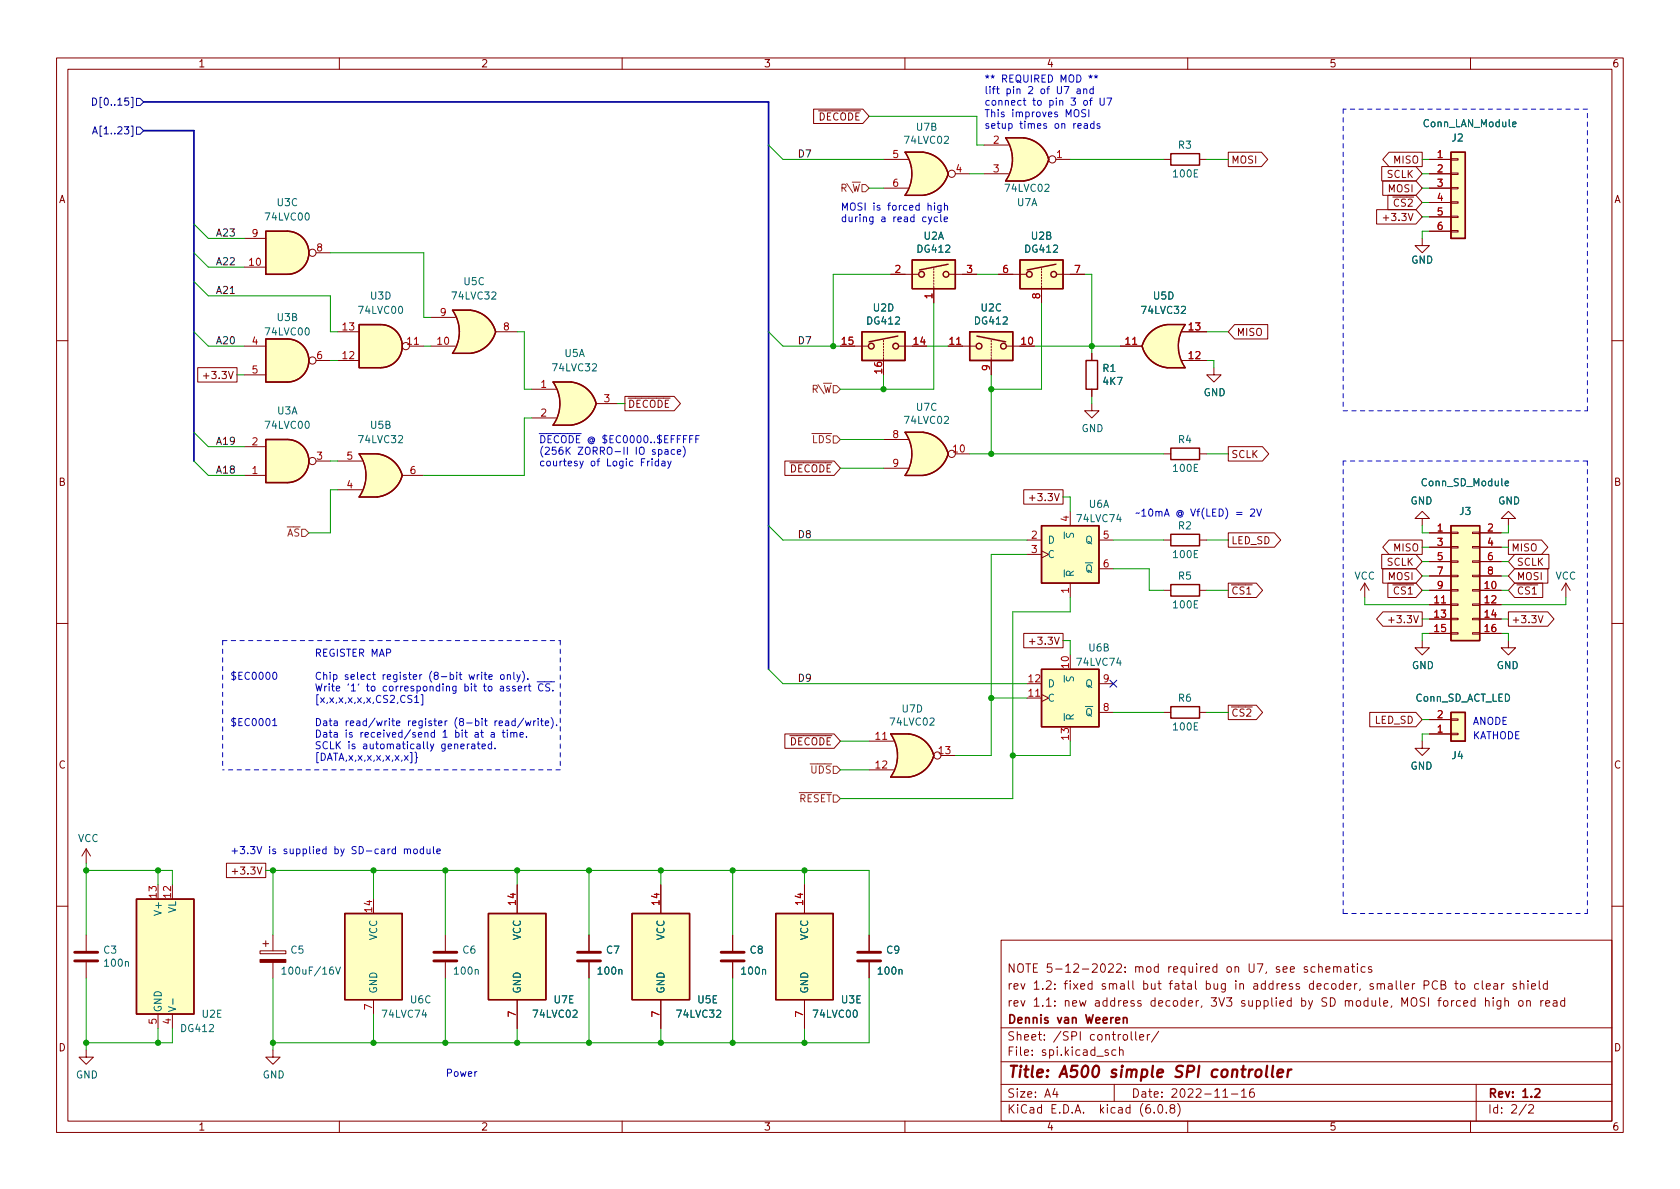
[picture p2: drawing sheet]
<svg xmlns="http://www.w3.org/2000/svg" width="297mm" height="210mm" viewBox="0 0 297 210" stroke-linecap="round" stroke-linejoin="round" font-family="sans-serif">
<defs><g id="words">
<text font-size="2.8" fill="#840000" x="178" y="190.6">Title: A500 simple SPI controller</text>
<g font-size="2.1" fill="#840000">
<text x="178" y="172">NOTE 5-12-2022: mod required on U7, see schematics</text>
<text x="178" y="178">rev 1.1: new address decoder, 3V3 supplied by SD module, MOSI forced high on read</text>
<text x="178" y="175">rev 1.2: fixed small but fatal bug in address decoder, smaller PCB to clear shield</text>
<text x="178" y="184">Sheet: /SPI controller/</text>
<text x="178" y="181">Dennis van Weeren</text>
<text x="178" y="186.7">File: spi.kicad_sch</text>
<text x="178" y="196.9">KiCad E.D.A. kicad (6.0.8)</text>
<text x="178" y="194.1">Size: A4</text>
<text x="200" y="194.1">Date: 2022-11-16</text>
<text x="263" y="194.1">Rev: 1.2</text>
<text x="263" y="196.9">Id: 2/2</text>
</g>
<g font-size="1.8" fill="#840000">
<text x="35" y="11.9">1</text>
<text x="85" y="11.9">2</text>
<text x="135" y="11.9">3</text>
<text x="185" y="11.9">4</text>
<text x="235" y="11.9">5</text>
<text x="285" y="11.9">6</text>
<text x="143.3" y="21.3">~{DECODE}</text>
<text x="217.6" y="28.9">MOSI</text>
<text x="246.5" y="28.9">MISO</text>
<text x="10.3" y="35.9">A</text>
<text x="245.2" y="31.5">SCLK</text>
<text x="245.5" y="34">MOSI</text>
<text x="285.3" y="35.9">A</text>
<text x="245.2" y="36.5">~{CS2}</text>
<text x="245.4" y="39.1">+3.3V</text>
<text x="218.6" y="59.4">MISO</text>
<text x="36.8" y="67">+3.3V</text>
<text x="111" y="72.1">~{DECODE}</text>
<text x="138.2" y="83.5">~{DECODE}</text>
<text x="217.6" y="81">SCLK</text>
<text x="10.3" y="85.9">B</text>
<text x="182.8" y="88.6">+3.3V</text>
<text x="285.3" y="85.9">B</text>
<text x="217.6" y="96.2">LED_SD</text>
<text x="245.2" y="100">SCLK</text>
<text x="246.5" y="97.5">MISO</text>
<text x="267.2" y="97.5">MISO</text>
<text x="268.1" y="100">SCLK</text>
<text x="217.6" y="105.1">~{CS1}</text>
<text x="245.2" y="105.1">~{CS1}</text>
<text x="245.5" y="102.6">MOSI</text>
<text x="268.1" y="105.1">~{CS1}</text>
<text x="268.1" y="102.6">MOSI</text>
<text x="246.3" y="110.2">+3.3V</text>
<text x="267.2" y="110.2">+3.3V</text>
<text x="182.8" y="114">+3.3V</text>
<text x="138.2" y="131.8">~{DECODE}</text>
<text x="217.6" y="126.7">~{CS2}</text>
<text x="243.1" y="128">LED_SD</text>
<text x="10.3" y="135.9">C</text>
<text x="285.3" y="135.9">C</text>
<text x="41.8" y="154.6">+3.3V</text>
<text x="10.3" y="185.9">D</text>
<text x="285.3" y="185.9">D</text>
<text x="35" y="199.9">1</text>
<text x="85" y="199.9">2</text>
<text x="135" y="199.9">3</text>
<text x="185" y="199.9">4</text>
<text x="235" y="199.9">5</text>
<text x="285" y="199.9">6</text>
</g>
<g font-size="1.8" fill="#0000c2">
<text x="174" y="14.6">** REQUIRED MOD **</text>
<text x="174" y="16.6">lift pin 2 of U7 and</text>
<text x="174" y="18.7">connect to pin 3 of U7</text>
<text x="174" y="20.7">This improves MOSI</text>
<text x="174" y="22.8">setup times on reads</text>
<text x="148.6" y="37.2">MOSI is forced high</text>
<text x="148.6" y="39.3">during a read cycle</text>
<text x="95.2" y="78.4">~{DECODE} @ $EC0000..$EFFFFF</text>
<text x="95.2" y="80.4">(256K ZORRO-II IO space)</text>
<text x="95.2" y="82.4">courtesy of Logic Friday</text>
<text x="200.7" y="91.3">~10mA @ Vf(LED) = 2V</text>
<text x="40.6" y="120.2">$EC0000 Chip select register (8-bit write only).</text>
<text x="42.1" y="122.3">Write '1' to corresponding bit to assert ~{CS.</text>
<text x="40.6" y="128.4">$EC0001 Data read/write register (8-bit read/write).</text>
<text x="42.1" y="130.4">Data is received/send 1 bit at a time.</text>
<text x="260.3" y="128.2">ANODE</text>
<text x="260.3" y="130.7">KATHODE</text>
<text x="42.1" y="132.5">SCLK is automatically generated.</text>
<text x="40.6" y="151">+3.3V is supplied by SD-card module</text>
<text x="78.7" y="190.4">Power</text>
</g>
<g font-size="1.8" fill="#000084">
<text x="17.6" y="23.7">A[1..23]</text>
<text x="17.6" y="18.7">D[0..15]</text>
</g>
<g font-size="1.8" fill="#006464">
<text x="162.1" y="23.1">U7B</text>
<text x="251.8" y="22.5">Conn_LAN_Module</text>
<text x="160.1" y="25.4">74LVC02</text>
<text x="208.4" y="26.3">R3</text>
<text x="256.7" y="25">J2</text>
<text x="177.9" y="33.9">74LVC02</text>
<text x="207.6" y="31.4">100E</text>
<text x="47.1" y="39">74LVC00</text>
<text x="49" y="36.4">U3C</text>
<text x="179.8" y="36.4">U7A</text>
<text x="162.3" y="44.7">DG412</text>
<text x="163.3" y="42.4">U2A</text>
<text x="181.3" y="44.7">DG412</text>
<text x="182.4" y="42.4">U2B</text>
<text x="249.5" y="46.6">GND</text>
<text x="65.5" y="53">U3D</text>
<text x="80.1" y="53">74LVC32</text>
<text x="82.1" y="50.4">U5C</text>
<text x="204" y="53">U5D</text>
<text x="47.1" y="59.3">74LVC00</text>
<text x="49" y="56.8">U3B</text>
<text x="63.6" y="55.5">74LVC00</text>
<text x="153.4" y="57.4">DG412</text>
<text x="154.4" y="55.1">U2D</text>
<text x="172.5" y="57.4">DG412</text>
<text x="173.5" y="55.1">U2C</text>
<text x="202" y="55.5">74LVC32</text>
<text x="97.9" y="65.7">74LVC32</text>
<text x="99.8" y="63.1">U5A</text>
<text x="195" y="65.8">R1</text>
<text x="195.1" y="68.1">4K7</text>
<text x="212.8" y="70">GND</text>
<text x="47.1" y="75.8">74LVC00</text>
<text x="49" y="73.3">U3A</text>
<text x="65.5" y="75.8">U5B</text>
<text x="160.1" y="74.9">74LVC02</text>
<text x="162.1" y="72.6">U7C</text>
<text x="191.2" y="76.4">GND</text>
<text x="63.6" y="78.4">74LVC32</text>
<text x="207.6" y="83.4">100E</text>
<text x="208.4" y="78.4">R4</text>
<text x="192.5" y="89.8">U6A</text>
<text x="249.4" y="89.2">GND</text>
<text x="251.5" y="86">Conn_SD_Module</text>
<text x="264.9" y="89.2">GND</text>
<text x="190.6" y="92.3">74LVC74</text>
<text x="208.4" y="93.6">R2</text>
<text x="258.1" y="91.1">J3</text>
<text x="185.2" y="96.1">D</text>
<text x="185.2" y="98.7">C</text>
<text x="190.5" y="101.2">~{Q}</text>
<text x="191.9" y="96.1">Q</text>
<text x="207.6" y="98.7">100E</text>
<text x="189.9" y="102.1" transform="rotate(-90 189.9 102.1)">~{R}</text>
<text x="207.6" y="107.6">100E</text>
<text x="208.4" y="102.5">R5</text>
<text x="239.4" y="102.5">VCC</text>
<text x="275" y="102.5">VCC</text>
<text x="190.6" y="117.7">74LVC74</text>
<text x="192.5" y="115.2">U6B</text>
<text x="249.6" y="118.3">GND</text>
<text x="264.6" y="118.3">GND</text>
<text x="159.5" y="126">U7D</text>
<text x="185.2" y="124.1">C</text>
<text x="185.2" y="121.5">D</text>
<text x="191.9" y="121.5">Q</text>
<text x="208.4" y="124.1">R6</text>
<text x="250.2" y="124.1">Conn_SD_ACT_LED</text>
<text x="157.6" y="128.3">74LVC02</text>
<text x="189.9" y="127.5" transform="rotate(-90 189.9 127.5)">~{R}</text>
<text x="190.5" y="126.6">~{Q}</text>
<text x="207.6" y="129.2">100E</text>
<text x="249.4" y="136.1">GND</text>
<text x="256.7" y="134.2">J4</text>
<text x="13.8" y="148.9">VCC</text>
<text x="28.6" y="161.5" transform="rotate(-90 28.6 161.5)">V+</text>
<text x="31.1" y="161.5" transform="rotate(-90 31.1 161.5)">VL</text>
<text x="66.7" y="166.3" transform="rotate(-90 66.7 166.3)">VCC</text>
<text x="92.1" y="166.3" transform="rotate(-90 92.1 166.3)">VCC</text>
<text x="117.5" y="166.3" transform="rotate(-90 117.5 166.3)">VCC</text>
<text x="142.9" y="166.3" transform="rotate(-90 142.9 166.3)">VCC</text>
<text x="18.3" y="168.6">C3</text>
<text x="18.6" y="170.9">100n</text>
<text x="50.6" y="172.3">100uF/16V</text>
<text x="51.4" y="168.6">C5</text>
<text x="80.5" y="172.3">100n</text>
<text x="81.8" y="168.6">C6</text>
<text x="105.9" y="172.3">100n</text>
<text x="107.2" y="168.6">C7</text>
<text x="131.3" y="172.3">100n</text>
<text x="132.6" y="168.6">C8</text>
<text x="155.4" y="172.3">100n</text>
<text x="156.8" y="168.6">C9</text>
<text x="28.6" y="179.1" transform="rotate(-90 28.6 179.1)">GND</text>
<text x="35.8" y="180">U2E</text>
<text x="66.7" y="175.8" transform="rotate(-90 66.7 175.8)">GND</text>
<text x="67.8" y="180">74LVC74</text>
<text x="72.6" y="177.4">U6C</text>
<text x="92.1" y="175.8" transform="rotate(-90 92.1 175.8)">GND</text>
<text x="94.4" y="180">74LVC02</text>
<text x="98" y="177.4">U7E</text>
<text x="117.5" y="175.8" transform="rotate(-90 117.5 175.8)">GND</text>
<text x="119.8" y="180">74LVC32</text>
<text x="123.4" y="177.4">U5E</text>
<text x="142.9" y="175.8" transform="rotate(-90 142.9 175.8)">GND</text>
<text x="144" y="180">74LVC00</text>
<text x="148.8" y="177.4">U3E</text>
<text x="32.1" y="182.5">DG412</text>
<text x="13.4" y="190.7">GND</text>
<text x="46.4" y="190.7">GND</text>
</g>
<g font-size="1.8" fill="#0f0f0f">
<text x="141" y="27.8">D7</text>
<text x="38.1" y="41.8">A23</text>
<text x="38.1" y="46.9">A22</text>
<text x="38.1" y="52">A21</text>
<text x="38.1" y="60.9">A20</text>
<text x="141" y="60.9">D7</text>
<text x="38.1" y="83.7">A18</text>
<text x="38.1" y="78.6">A19</text>
<text x="141" y="95.1">D8</text>
<text x="141" y="120.5">D9</text>
</g>
<g font-size="1.8" fill="#a90000">
<text x="157.9" y="27.9">5</text>
<text x="175.7" y="25.4">2</text>
<text x="186.8" y="27.9">1</text>
<text x="254.1" y="27.9">1</text>
<text x="157.9" y="33">6</text>
<text x="169.1" y="30.5">4</text>
<text x="175.7" y="30.5">3</text>
<text x="254.1" y="30.5">2</text>
<text x="254.1" y="33">3</text>
<text x="254.1" y="35.6">4</text>
<text x="44.6" y="41.9">9</text>
<text x="254.1" y="38.1">5</text>
<text x="254.1" y="40.6">6</text>
<text x="44.1" y="47">10</text>
<text x="56" y="44.4">8</text>
<text x="158.3" y="48.3">2</text>
<text x="164.8" y="52.8" transform="rotate(-90 164.8 52.8)">1</text>
<text x="171" y="48.3">3</text>
<text x="177.3" y="48.3">6</text>
<text x="183.9" y="52.8" transform="rotate(-90 183.9 52.8)">8</text>
<text x="190" y="48.3">7</text>
<text x="60.6" y="58.4">13</text>
<text x="77.9" y="55.9">9</text>
<text x="89" y="58.4">8</text>
<text x="210.2" y="58.4">13</text>
<text x="44.6" y="61">4</text>
<text x="56" y="63.5">6</text>
<text x="60.6" y="63.5">12</text>
<text x="72" y="61">11</text>
<text x="77.4" y="61">10</text>
<text x="148.9" y="61">15</text>
<text x="161.6" y="61">14</text>
<text x="167.9" y="61">11</text>
<text x="175" y="65.5" transform="rotate(-90 175 65.5)">9</text>
<text x="180.6" y="61">10</text>
<text x="199" y="61">11</text>
<text x="210.2" y="63.5">12</text>
<text x="44.6" y="66">5</text>
<text x="95.6" y="68.6">1</text>
<text x="106.8" y="71.1">3</text>
<text x="156" y="66" transform="rotate(-90 156 66)">16</text>
<text x="95.6" y="73.7">2</text>
<text x="157.9" y="77.5">8</text>
<text x="44.6" y="83.8">1</text>
<text x="44.6" y="78.7">2</text>
<text x="56" y="81.3">3</text>
<text x="61.4" y="81.3">5</text>
<text x="72.5" y="83.8">6</text>
<text x="157.9" y="82.5">9</text>
<text x="168.6" y="80">10</text>
<text x="61.4" y="86.4">4</text>
<text x="182.4" y="95.2">2</text>
<text x="189" y="92.2" transform="rotate(-90 189 92.2)">4</text>
<text x="195.1" y="95.2">5</text>
<text x="254.1" y="94">1</text>
<text x="263" y="94">2</text>
<text x="182.4" y="97.8">3</text>
<text x="195.1" y="100.3">6</text>
<text x="254.1" y="96.5">3</text>
<text x="254.1" y="99.1">5</text>
<text x="254.1" y="101.6">7</text>
<text x="263" y="96.5">4</text>
<text x="263" y="99.1">6</text>
<text x="263" y="101.6">8</text>
<text x="189" y="104.9" transform="rotate(-90 189 104.9)">1</text>
<text x="253.7" y="106.7">11</text>
<text x="254.1" y="104.1">9</text>
<text x="262.5" y="104.1">10</text>
<text x="262.5" y="106.7">12</text>
<text x="253.7" y="109.2">13</text>
<text x="253.7" y="111.8">15</text>
<text x="262.5" y="109.2">14</text>
<text x="262.5" y="111.8">16</text>
<text x="189" y="118.1" transform="rotate(-90 189 118.1)">10</text>
<text x="181.9" y="123.2">11</text>
<text x="181.9" y="120.6">12</text>
<text x="195.1" y="125.7">8</text>
<text x="195.1" y="120.6">9</text>
<text x="154.8" y="130.8">11</text>
<text x="189" y="130.8" transform="rotate(-90 189 130.8)">13</text>
<text x="254.1" y="129.5">1</text>
<text x="254.1" y="127">2</text>
<text x="154.8" y="135.9">12</text>
<text x="166" y="133.3">13</text>
<text x="27.7" y="158.7" transform="rotate(-90 27.7 158.7)">13</text>
<text x="30.2" y="158.7" transform="rotate(-90 30.2 158.7)">12</text>
<text x="65.8" y="161.3" transform="rotate(-90 65.8 161.3)">14</text>
<text x="91.2" y="160" transform="rotate(-90 91.2 160)">14</text>
<text x="116.6" y="160" transform="rotate(-90 116.6 160)">14</text>
<text x="142" y="160" transform="rotate(-90 142 160)">14</text>
<text x="65.8" y="178.5" transform="rotate(-90 65.8 178.5)">7</text>
<text x="91.2" y="179.8" transform="rotate(-90 91.2 179.8)">7</text>
<text x="116.6" y="179.8" transform="rotate(-90 116.6 179.8)">7</text>
<text x="142" y="179.8" transform="rotate(-90 142 179.8)">7</text>
<text x="27.7" y="181.1" transform="rotate(-90 27.7 181.1)">5</text>
<text x="30.2" y="181.1" transform="rotate(-90 30.2 181.1)">4</text>
</g>
<g font-size="1.8" fill="#725600">
<text x="147.4" y="33.9">R\~{W}</text>
<text x="142.3" y="69.5">R\~{W}</text>
<text x="142.2" y="78.4">~{LDS}</text>
<text x="49.3" y="94.9">~{AS}</text>
<text x="142" y="136.8">~{UDS}</text>
<text x="139.9" y="141.9">~{RESET}</text>
</g>
</g></defs>
<g fill="none" stroke="#840000" stroke-width=".18">
<path d="M10 10.2h277v190.1h-277zM12 12.2h273v186.1h-273zM60 10.2v2M110 10.2v2M143.8 19.3h8.8l1.1 1.3-1.1 1.2h-8.8zM160 10.2v2M210 10.2v2M260 10.2v2M156.2 28.2h4.3M156.2 33.3h4.3M163.2 26.9h-3.2a6.6 6.6 0 0 1 0 7.6h3.2M168.9 30.7h2.5"/>
<path d="M174 25.6h4.3M174 30.7h4.3M181 24.4h-3.2a6.6 6.6 0 0 1 0 7.6h3.2M186.7 28.2h2.5M205.7 28.2h1.3M212.1 28.2h1.3M217.2 26.9h5.8l1.1 1.3-1.1 1.3h-5.8zM243.4 37.1h6.9l1.2 1.2-1.2 1.3h-6.9zM244.3 29.5h6l1.2 1.2-1.2 1.3h-6zM244.5 32h5.8l1.2 1.3-1.2 1.2h-5.8zM244.6 38.5h.9M245.4 34.5h4.9l1.2 1.3-1.2 1.3h-4.9z"/>
<path d="M245.6 26.9h5.9v2.6h-5.9l-1.1-1.3zM252.7 28.2h3.8M252.7 30.7h3.8M252.7 33.3h3.8M252.7 35.8h3.8M252.7 38.3h3.8M256.5 38.2h1.3v.3h-1.3zM256.5 35.7h1.3v.2h-1.3zM256.5 33.1h1.3v.3h-1.3zM256.5 30.6h1.3v.3h-1.3zM256.5 28.1h1.3v.2h-1.3zM43.2 47.2h3.8"/>
<path d="M43.2 42.2h3.8M55.9 44.7h2.5M59.7 58.7h3.8M76.2 56.1h4.3M83.2 54.9h-3.2a6.6 6.6 0 0 1 0 7.6h3.2M87.6 58.7h3.8M157.5 48.5h4.8M165.1 47.5v.2M165.1 48v.3M165.1 48.5v.3M165.1 49v.3M165.1 49.5v.3"/>
<path d="M165.1 50v.3M165.1 50.5v3.1M167.9 48.5h4.8M176.5 48.5h4.9M184.1 47.5v.2M184.1 48v.3M184.1 48.5v.3M184.1 49v.3M184.1 49.5v.3M184.1 50v.3M184.1 50.5v3.1M186.9 48.5h4.9"/>
<path d="M206.4 57.4h3.1a6.7 6.7 0 0 0 0 7.6h-3.1M209 58.7h4.4M218.3 57.4h5.8v2.5h-5.8l-1.1-1.2zM251.5 42.2v1.2h1.2l-1.2 1.3-1.3-1.3h1.3M252.7 40.9h3.8M256.5 40.8h1.3v.2h-1.3zM10 60.2h2M35 65h6.9v2.6h-6.9zM36 66.5h.9M43.2 61.2h3.8M43.2 79h3.8M43.2 66.3h3.8"/>
<path d="M55.9 63.7h2.5M59.7 63.7h3.8M72.4 61.2h2.5M76.2 61.2h4.3M94 68.8h4.3M94 73.9h4.3M101 67.6h-3.2a6.6 6.6 0 0 1 0 7.6h3.2M105.4 71.4h3.8M110.5 70.1h8.7l1.1 1.3-1.1 1.2h-8.7zM151.1 61.2h2.3M156.2 77.7h4.3M156.2 60.2v.2"/>
<path d="M156.2 60.7v.3M156.2 61.2v.3M156.2 61.7v.3M156.2 62.2v.3M156.2 62.7v.3M156.2 63.2v.5M159 61.2h2.3M163.2 76.4h-3.2a6.6 6.6 0 0 1 0 7.7h3.2M167.6 61.2h4.9M175.3 60.2v.2M175.3 60.7v.3M175.3 61.2v.3"/>
<path d="M175.3 61.7v.3M175.3 62.2v.3M175.3 62.7v.3M175.3 63.2v3.1M178.1 61.2h2.2M193 71.4v1.2h1.3l-1.3 1.3-1.2-1.3h1.2M193 62.5v1.2M193 68.8v1.3M198.1 61.2h3.8M209 63.7h4.4M214.6 65v1.3h1.3l-1.3 1.3-1.2-1.3h1.2M217.2 79h6l1.1 1.3-1.1 1.2h-6z"/>
<path d="M285 60.2h2M43.2 84.1h3.8M55.9 81.5h2.5M59.7 86.6h4.3M59.7 81.5h4.3M66.7 80.3h-3.2a6.7 6.7 0 0 1 0 7.6h3.2M71.1 84.1h3.8M138.8 81.5h8.7l1.1 1.3-1.1 1.3h-8.7zM156.2 82.8h4.3M168.9 80.3h2.5M181 86.6h7v2.5h-7zM181.6 95.5h2.5"/>
<path d="M181.6 98h2.5M182 88.1h1M184.1 97.4l1.3 .6-1.3 .7M189.2 90.4v2.6M194.3 95.5h2.5M205.7 80.3h1.3M205.7 95.5h1.3M212.1 80.3h1.3M212.1 95.5h1.3M217.2 94.2h8.1l1.1 1.3-1.1 1.3h-8.1zM244.3 98h6l1.2 1.3-1.2 1.3h-6zM245.6 95.5h5.9v2.5h-5.9l-1.1-1.2z"/>
<path d="M251.5 91.7h1.2l-1.2-1.3-1.3 1.3h1.3v1.3M252.7 94.2h3.8M252.7 96.8h3.8M252.7 99.3h3.8M256.5 99.2h1.3v.2h-1.3zM256.5 96.6h1.3v.3h-1.3zM256.5 94.1h1.3v.3h-1.3zM260.3 99.2h1.3v.2h-1.3zM260.3 96.6h1.3v.3h-1.3zM260.3 94.1h1.3v.3h-1.3zM261.6 94.2h3.8M261.6 96.8h3.8"/>
<path d="M261.6 99.3h3.8M266.7 91.7h-1.3l1.3-1.3 1.3 1.3h-1.3v1.3M266.7 95.5h5.9l1.1 1.3-1.1 1.2h-5.9zM267.8 98h6.1v2.6h-6.1l-1.1-1.3zM10 110.2h2M181 112h7v2.5h-7zM182 113.5h1M189.2 103.1v2.6M194.3 100.6h2.5M205.7 104.4h1.3M212.1 104.4h1.3M217.2 103.1h4.9l1.1 1.3-1.1 1.3h-4.9z"/>
<path d="M241.3 103.1l-.8 1.3M241.3 103.1v2.6M241.3 103.1l.8 1.3M244.5 100.6h5.8l1.2 1.2-1.2 1.3h-5.8zM244.5 108.2h7v2.5h-7l-1.1-1.2zM245.4 103.1h4.9l1.2 1.3-1.2 1.3h-4.9zM245.5 109.6h1M251.5 113.3v1.2h1.2l-1.2 1.3-1.3-1.3h1.3M252.7 104.4h3.8M252.7 106.9h3.8M252.7 109.5h3.8M252.7 112h3.8"/>
<path d="M252.7 101.8h3.8M256.5 111.9h1.3v.2h-1.3zM256.5 109.3h1.3v.3h-1.3zM256.5 106.8h1.3v.3h-1.3zM256.5 104.3h1.3v.2h-1.3zM256.5 101.7h1.3v.3h-1.3zM260.3 111.9h1.3v.2h-1.3zM260.3 109.3h1.3v.3h-1.3zM260.3 106.8h1.3v.3h-1.3zM260.3 104.3h1.3v.2h-1.3zM260.3 101.7h1.3v.3h-1.3zM261.6 104.4h3.8"/>
<path d="M261.6 106.9h3.8M261.6 109.5h3.8M261.6 112h3.8M261.6 101.8h3.8M266.7 113.3v1.2h-1.3l1.3 1.3 1.3-1.3h-1.3M266.7 108.2h7l1.1 1.3-1.1 1.2h-7zM267.8 103.1h5v2.6h-5l-1.1-1.3zM267.8 100.6h5.9v2.5h-5.9l-1.1-1.3zM272 108.9l.4 1.2 .4-1.2M276.9 103.1l.7 1.3M276.9 103.1v2.6M276.9 103.1l-.8 1.3"/>
<path d="M285 110.2h2M138.8 129.8h8.7l1.1 1.3-1.1 1.2h-8.7zM153.7 131.1h4.3M153.7 136.1h4.3M160.7 129.8h-3.2a6.6 6.6 0 0 1 0 7.6h3.2M166.4 133.6h2.5M181.6 123.4h2.5M184.1 122.8l1.3 .6-1.3 .7M194.3 126h2.5M194.3 120.9h2.5M205.7 126h1.3M212.1 126h1.3"/>
<path d="M217.2 124.7h4.9l1.1 1.3-1.1 1.2h-4.9zM242.2 126h8.1l1.2 1.2-1.2 1.3h-8.1zM251.5 131.1v1.2h-1.3l1.3 1.3 1.2-1.3h-1.2M252.7 129.8h3.8M252.7 127.2h3.8M256.5 127.1h1.3v.3h-1.3zM256.5 129.7h1.3v.2h-1.3zM15.2 150.1v2.5M15.2 150.1l-.7 1.3M15.2 150.1l.8 1.3M40 152.6h7v2.6h-7zM41.1 154.1h.9"/>
<path d="M91.4 156.5v5M116.8 156.5v5M142.2 156.5v5M10 160.2h2M15.2 165.3v2.8M15.2 170.2v2.8M27.9 179.3v2.6M30.5 179.3v2.6M46 168.1h4.5v.6h-4.5zM46.5 166.9h1M47 166.4v1M48.3 165.3v2.8"/>
<path d="M48.3 170.2v2.8M66 176.8v2.5M78.7 165.3v2.8M78.7 170.2v2.8M91.4 176.8v5.1M104.1 165.3v2.8M104.1 170.2v2.8M116.8 176.8v5.1M129.5 165.3v2.8M129.5 170.2v2.8M142.2 176.8v5.1M153.7 165.3v2.8"/>
<path d="M153.7 170.2v2.8M177 166.3h108v32h-108zM231.1 171l-.3-.1-.2 .2v.3l.5 .1v.4h-.5M232.5 171l-.4-.1-.3 .3v.4l.1 .3h.6M233.1 171.1l.3-.2 .3 .1 .1 .9M233.1 170.4v1.5M234.4 171.4l.7-.1v-.3l-.5-.1-.2 .2 .1 .8h.6M235.8 171.1l.2-.2 .4 .1v.9M235.8 170.9v1M236.4 171.1l.2-.2 .4 .1 .1 .9M237.8 171h.6v.9M238.4 171.3l-.5 .1a.29 .29 0 0 0-.2 .2 .29 .29 0 0 0 .2 .3h.5"/>
<path d="M238.9 170.9h.6M239.1 170.4v1.3l.4 .2M240 170.4v.2M240 170.9v1M241.4 171l-.5-.1-.3 .3v.4l.2 .3h.6M242.5 171l-.4-.1-.2 .2 .1 .3 .5 .1v.4h-.6M254.1 173.6a.6 .6 0 0 0-.7 0 .6 .6 0 0 0-.2 .7 .56 .56 0 0 0 .3 .6 .56 .56 0 0 0 .6-.1M254.8 174.1h.6l.2-.2-.2-.4-.6-.1v1.5h.6l.3-.3a.39 .39 0 0 0-.4-.5M257.2 173.9h.6M257.4 173.4v1.3l.4 .2M258.2 177l-.4-.1-.3 .3v.4l.1 .3h.6M258.4 174l.3-.1 .3 .3v.4l-.3 .3h-.3l-.2-.3v-.4z"/>
<path d="M258.8 177.4l.7-.1-.1-.3-.4-.1-.2 .2 .1 .8h.5M260.8 177l-.4-.1-.3 .3v.4l.1 .3h.6M260.8 176.4v1.5M261.4 174l-.4-.1-.3 .3v.4l.2 .3h.5M262.1 173.4v1.3l.2 .2M262.6 177.1l.3-.2 .3 .1 .1 .9M262.6 176.4v1.5M262.8 174.4l.7-.1-.1-.3-.4-.1-.2 .2 .1 .8h.5M264 176.4v.2M264 176.9v1M264.1 174h.6l.1 .9M264.8 174.3l-.5 .1a.29 .29 0 0 0-.2 .2 .29 .29 0 0 0 .2 .3h.5"/>
<path d="M265.4 176.9v1.2l-.3 .3h-.4M265.4 177l-.5-.1-.2 .3v.4l.1 .3h.6M265.5 173.9v1M265.9 173.9l-.2 .1-.2 .2M266.1 177.1l.2-.2 .3 .1 .1 .9M266.1 176.4v1.5M268.1 174l-.4-.1-.2 .2 .1 .3 .5 .1v.4h-.6M268.7 177l.3-.1 .3 .3v.4l-.3 .3h-.3l-.2-.3v-.4zM268.8 174.1l.2-.2 .4 .1v.9M268.8 173.4v1.5M269.9 177.1l.2-.2 .4 .1 .1 .9M269.9 176.9v1"/>
<path d="M270.1 173.4v.2M270.1 173.9v1M270.8 174.4l.7-.1-.1-.3-.4-.1-.2 .2 .1 .8h.5M272.2 173.4v1.3l.2 .2M272.4 176.9v1M272.9 176.9l-.3 .1-.2 .2M273.3 177.4l.7-.1-.1-.3-.4-.1-.2 .2 .1 .8h.5M273.6 174l-.5-.1-.2 .3v.4l.1 .3h.6M273.6 173.4v1.5M274.7 177h.5l.1 .9M275.3 177.3l-.5 .1a.29 .29 0 0 0-.2 .2 .29 .29 0 0 0 .2 .3h.5M276.6 177l-.4-.1-.3 .3v.4l.2 .3h.5"/>
<path d="M276.6 176.4v1.5M285 160.2h2M15.2 185.7v1.2h1.3l-1.3 1.3-1.2-1.3h1.2M48.3 185.7v1.2h1.2l-1.2 1.3-1.3-1.3h1.3M60 198.3v2M110 198.3v2M160 198.3v2M177 194.8h108M177 191.8h108M177 187.8h108M177 181.8h108M186.5 192.5l-.4 1h1"/>
<path d="M186.9 193v1M195.9 185.7l-.3-.1-.2 .2v.3l.5 .1v.4h-.5M197 191.8v3M197.3 185.7l-.4-.1-.3 .3v.4l.1 .3h.6M197.9 185.8l.2-.2 .4 .1 .1 .9M197.9 185.1v1.5M198.6 183.1l.3-.2 .4 .2 .1 .5-.2 .3h-.3l-.3-.1zM200 182.4v1.3l.2 .2M200.8 182.4v1.3l.2 .2M201.5 183.4l.7-.1-.1-.3-.4-.1-.2 .2 .1 .8h.5M202.9 182.9v1M203.3 182.9l-.3 .1-.1 .2"/>
<path d="M204.1 196.7v.1M204.9 182.4l-1.3 1.9M204.9 195.4l.2-.1a.81 .81 0 0 1 .6 .7 .81 .81 0 0 1-.3 .8h-.2a.81 .81 0 0 1-.6-.6 .81 .81 0 0 1 .3-.8zM206.2 196.7v.1M207.1 196l-.2-.3v-.2l.2-.2 .5 .1 .1 .2-.1 .2-.6 .2-.1 .3v.4l.2 .1h.5l.1-.3-.1-.4-.2-.1M208.2 195.1a1.72 1.72 0 0 1 0 2.3M210 198.3v2M216.2 194h.9M217.7 193.5h1.2M219.5 193l.4-.5v1.5M219.5 194h.9M221.6 192.5a.59 .59 0 0 0-.7 .7v.5l.2 .3h.4l.2-.1 .1-.5-.2-.2-.4-.1-.3 .3"/>
<path d="M260 198.3v2M261 191.8v6.5M269.9 195.3l-1.3 1.9M270.3 195.5l.6-.2 .2 .2 .1 .3-1 1h1"/>
<circle cx="168.3" cy="30.7" r=".63"/>
<circle cx="186.1" cy="28.2" r=".63"/>
<circle cx="55.2" cy="44.7" r=".63"/>
<circle cx="55.2" cy="63.7" r=".63"/>
<circle cx="71.8" cy="61.2" r=".63"/>
<circle cx="55.2" cy="81.5" r=".63"/>
<circle cx="168.3" cy="80.3" r=".63"/>
<circle cx="165.7" cy="133.6" r=".63"/>
</g>
<path d="M198.6 179.9v1M197.3 180.4l.7-.1-.1-.3-.4-.1-.2 .2v.8h.6M198.6 180.1l.2-.2 .4 .1 .1 .9M271.4 192.7l.6-.2 .2 .2 .1 .3-1 1h1" fill="none" stroke="#840000" stroke-width=".3"/>
<path d="M222.1 189.3a.52 .52 0 0 1 .6-.2 .52 .52 0 0 1 .4 .4l-.1 .6a.55 .55 0 0 1-.5 .4 .55 .55 0 0 1-.6-.4zM224 188.5l-.2 1.7 .3 .3M225.1 188.5l-.2 1.7 .2 .3M225.9 189.8l1-.2-.1-.4-.5-.1-.4 .3v1l.2 .1 .6-.1M227.8 189.1l-.2 1.4M228.3 189.1l-.3 .1-.3 .3" fill="none" stroke="#840000" stroke-width=".4"/>
<g fill="#ffffc2" stroke="#ffffc2" stroke-width=".18">
<path d="M180.4 26.8l5 1.4a5.2 5.2 0 0 1-4.4 3.8z"/>
<path d="M177.8 32h3.2z"/>
<path d="M177.8 24.4h3.2z"/>
<path d="M177.8 24.4h3.2v7.6h-3.2a6.7 6.7 0 0 0 0-7.6z"/>
<path d="M181 24.4a5.1 5.1 0 0 1 4.4 3.8l-5 1.3z"/>
<path d="M203.2 59a5.2 5.2 0 0 1 3.2-1.6l.5 5.2-5-1.4 .5-1.1z"/>
<path d="M206.4 57.4h3.1z"/>
<path d="M206.4 65h3.1z"/>
<path d="M206.4 57.4h3.1a6.7 6.7 0 0 0 0 7.6h-3.1z"/>
<path d="M201.9 61.2l5-1.3-.6 5.1a5.1 5.1 0 0 1-4.4-3.8z"/>
<path d="M111.8 161.5h10.1v15.3h-10.1z"/>
<path d="M86.4 161.5h10.1v15.3h-10.1z"/>
<path d="M137.2 161.5h10.1v15.3h-10.1z"/>
<path d="M61 161.5h10.1v15.3h-10.1z"/>
<path d="M162.6 78.9l5 1.4a5.2 5.2 0 0 1-4.4 3.8z"/>
<path d="M160 84.1h3.2z"/>
<path d="M160 76.4h3.2z"/>
<path d="M160 76.4h3.2v7.7h-3.2a6.7 6.7 0 0 0 0-7.7z"/>
<path d="M163.2 76.4a5.1 5.1 0 0 1 4.4 3.9l-4.9 1.3z"/>
<path d="M180.3 46h7.7v5h-7.7z"/>
<path d="M184.1 118.4h10.2v10.1h-10.2z"/>
<path d="M171.4 58.7h7.7v5h-7.7z"/>
<path d="M152.4 58.7h7.6v5h-7.6z"/>
<path d="M24.1 159h10.2v20.3h-10.2z"/>
<path d="M162.6 29.4l5 1.3a5.2 5.2 0 0 1-4.4 3.8z"/>
<path d="M160 34.5h3.2z"/>
<path d="M160 26.9h3.2z"/>
<path d="M160 26.9h3.2v7.6h-3.2a6.7 6.7 0 0 0 0-7.6z"/>
<path d="M163.2 26.9a5.1 5.1 0 0 1 4.4 3.8l-4.9 1.3z"/>
<path d="M161.3 46h7.6v5h-7.6z"/>
<path d="M256.5 126h2.6v5.1h-2.6z"/>
<path d="M256.5 93h5.1v20.3h-5.1z"/>
<path d="M66.7 80.3a5.2 5.2 0 0 1 4.4 3.8l-5 1.3z"/>
<path d="M63.5 80.3h3.2z"/>
<path d="M63.5 87.9h3.2z"/>
<path d="M63.5 80.3h3.2v7.6h-3.2a6.6 6.6 0 0 0 0-7.6z"/>
<path d="M66.1 82.8l5 1.3a5.1 5.1 0 0 1-4.4 3.8z"/>
<path d="M50.8 77.7a3.8 3.8 0 0 1 3.8 3.8 3.8 3.8 0 0 1-3.8 3.8z"/>
<path d="M47 77.7h3.8v7.6h-3.8z"/>
<path d="M184.1 93h10.2v10.1h-10.2z"/>
<path d="M100.4 70l5 1.4a5.2 5.2 0 0 1-4.4 3.8z"/>
<path d="M97.8 75.2h3.2z"/>
<path d="M97.8 67.6h3.2z"/>
<path d="M97.8 67.6h3.2v7.6h-3.2a6.7 6.7 0 0 0 0-7.6z"/>
<path d="M101 67.6a5.1 5.1 0 0 1 4.4 3.8l-5 1.3z"/>
<path d="M256.5 26.9h2.6v15.3h-2.6z"/>
<path d="M160.1 132.2l5 1.4a5.2 5.2 0 0 1-4.4 3.8z"/>
<path d="M157.5 137.4h3.2z"/>
<path d="M157.5 129.8h3.2z"/>
<path d="M157.5 129.8h3.2v7.6h-3.2a6.7 6.7 0 0 0 0-7.6z"/>
<path d="M160.7 129.8a5.1 5.1 0 0 1 4.4 3.8l-5 1.3z"/>
<path d="M50.8 40.9a3.8 3.8 0 0 1 3.8 3.8 3.8 3.8 0 0 1-3.8 3.8z"/>
<path d="M47 40.9h3.8v7.6h-3.8z"/>
<path d="M67.3 57.4a3.8 3.8 0 0 1 3.8 3.8 3.8 3.8 0 0 1-3.8 3.8z"/>
<path d="M63.5 57.4h3.8v7.6h-3.8z"/>
<path d="M82.6 57.3l5 1.4a5.2 5.2 0 0 1-4.4 3.8z"/>
<path d="M80 62.5h3.2z"/>
<path d="M80 54.9h3.2z"/>
<path d="M80 54.9h3.2v7.6h-3.2a6.7 6.7 0 0 0 0-7.6z"/>
<path d="M83.2 54.9a5.1 5.1 0 0 1 4.4 3.8l-4.9 1.3z"/>
<path d="M50.8 59.9a3.8 3.8 0 0 1 3.8 3.8 3.8 3.8 0 0 1-3.8 3.9z"/>
<path d="M47 59.9h3.8v7.7h-3.8z"/>
</g>
<g fill="none" stroke="#840000" stroke-width=".25">
<path d="M163.2 26.9h-3.2a6.6 6.6 0 0 1 0 7.6h3.2M163.2 26.9a5.1 5.1 0 0 1 4.4 3.8 5.2 5.2 0 0 1-4.4 3.8M181 24.4h-3.2a6.6 6.6 0 0 1 0 7.6h3.2M181 24.4a5.1 5.1 0 0 1 4.4 3.8 5.2 5.2 0 0 1-4.4 3.8M207 27.2h5.1v2h-5.1zM256.5 26.9h2.6v15.3h-2.6zM47 40.9h3.8a3.8 3.8 0 0 1 3.8 3.8 3.8 3.8 0 0 1-3.8 3.8h-3.8zM47 59.9h3.8a3.8 3.8 0 0 1 3.8 3.8 3.8 3.8 0 0 1-3.8 3.9h-3.8zM63.5 57.4h3.8a3.8 3.8 0 0 1 3.8 3.8 3.8 3.8 0 0 1-3.8 3.8h-3.8zM80 54.9h3.2a5.1 5.1 0 0 1 4.4 3.8 5.2 5.2 0 0 1-4.4 3.8h-3.2a6.6 6.6 0 0 0 0-7.6zM152.4 58.7h7.6v5h-7.6zM158.7 59.4l-5 1"/>
<path d="M161.3 46h7.6v5h-7.6zM167.6 46.7l-5 1M171.4 58.7h7.7v5h-7.7zM172.7 59.4l5.1 1M180.3 46h7.7v5h-7.7zM186.7 46.7l-5.1 1M206.4 57.4a5.2 5.2 0 0 0-4.5 3.8 5.1 5.1 0 0 0 4.4 3.8M206.4 57.4h3.1a6.6 6.6 0 0 0 0 7.6h-3.1M47 77.7h3.8a3.8 3.8 0 0 1 3.8 3.8 3.8 3.8 0 0 1-3.8 3.8h-3.8zM101 67.6h-3.2a6.6 6.6 0 0 1 0 7.6h3.2M101 67.6a5.1 5.1 0 0 1 4.4 3.8 5.2 5.2 0 0 1-4.4 3.8M163.2 76.4l-3.2 .1a6.6 6.6 0 0 1 0 7.6h3.2"/>
<path d="M163.2 76.4a5.1 5.1 0 0 1 4.4 3.9 5.2 5.2 0 0 1-4.4 3.8M192 63.7h2.1v5.1h-2.1zM207 79.2h5.1v2.1h-5.1zM66.7 80.3h-3.2a6.6 6.6 0 0 1 0 7.6h3.2M66.7 80.3a5.2 5.2 0 0 1 4.4 3.8 5.1 5.1 0 0 1-4.4 3.8M184.1 93h10.2v10.1h-10.2zM207 94.5h5.1v2h-5.1zM256.5 93h5.1v20.3h-5.1zM184.1 118.4h10.2v10.1h-10.2zM207 103.4h5.1v2h-5.1zM157.5 129.8h3.2a5.1 5.1 0 0 1 4.4 3.8 5.2 5.2 0 0 1-4.4 3.8h-3.2a6.6 6.6 0 0 0 0-7.6zM207 125h5.1v2h-5.1z"/>
<path d="M256.5 126h2.6v5.1h-2.6zM24.1 159h10.2v20.3h-10.2zM61 161.5h10.1v15.3h-10.1zM86.4 161.5h10.1v15.3h-10.1zM111.8 161.5h10.1v15.3h-10.1zM137.2 161.5h10.1v15.3h-10.1z"/>
<circle cx="162.9" cy="48.5" r=".51"/>
<circle cx="167.3" cy="48.5" r=".51"/>
<circle cx="182" cy="48.5" r=".51"/>
<circle cx="186.3" cy="48.5" r=".51"/>
<circle cx="154.1" cy="61.2" r=".51"/>
<circle cx="158.4" cy="61.2" r=".51"/>
<circle cx="173.1" cy="61.2" r=".51"/>
<circle cx="177.4" cy="61.2" r=".51"/>
</g>
<path d="M13.2 169.9h4.1M13.2 168.4h4.1M76.7 169.9h4.1M76.7 168.4h4.1M102.1 169.9h4.1M102.1 168.4h4.1M127.5 169.9h4.1M127.5 168.4h4.1M151.6 169.9h4.1M151.6 168.4h4.1" fill="none" stroke="#840000" stroke-width=".51"/>
<path d="M267.4 22l.6-.1v-.3h-.4l-.2 .1 .1 .7h.5M188.2 94.1v1.2M188.6 94.3l-.1 .5 .2 .2h.3l.3-.6 .3-.1 .2 .2-.1 .5M266.1 85.5l.6-.1v-.3h-.4l-.2 .1 .1 .7h.5M188.2 119.5v1.2M188.6 119.7l-.1 .5 .2 .2h.3l.3-.6 .3-.1 .2 .2-.1 .5M29.8 178l1.3 .4-1.3 .5M30.6 176.6v1M49.9 171.4l.3-.4v1.3M49.9 172.3h.7M59.3 171l.5 1.3 .4-1.3" fill="none" stroke="#006464" stroke-width=".18"/>
<path d="M46 169.7h4.5v.5h-4.5z" fill="#840000" stroke="#840000" stroke-width=".18"/>
<path d="M152.4 32.6h.6l.7 .7-.7 .6h-.6zM147.3 68.2h.7l.6 .6-.6 .7h-.7zM147.3 77.1h.7l.6 .6-.6 .7h-.7zM53.3 93.6h.7l.6 .6-.6 .7h-.7zM147.3 135.5h.7l.6 .6-.6 .7h-.7zM147.3 140.6h.7l.6 .6-.6 .7h-.7z" fill="none" stroke="#725600" stroke-width=".18"/>
<path d="M16.4 17.3a.64 .64 0 0 1 .7 .7 .64 .64 0 0 1-.7 .6zM24.1 17.4h.7l.6 .6-.6 .7h-.7zM16.4 23.7l.4-1.3 .4 1.3M16.5 23.3h.6M24.1 22.5h.7l.6 .6-.6 .6h-.7zM196.2 120.3l1.3 1.2M197.5 120.3l-1.3 1.2" fill="none" stroke="#000084" stroke-width=".18"/>
<g fill="none" stroke="#0000c2" stroke-width=".18">
<path d="M188.2 15.3h.8l-.5 1.3M190.1 19.4h.1a.43 .43 0 0 1 .6 .4v.4a.42 .42 0 0 1-.5 .5 .42 .42 0 0 1-.4-.5v-.4zM190.5 15.8h.4l.1 .8M191 16l-.4 .1-.2 .2 .2 .3 .4-.1M191.6 15.8l.2-.1 .3 .1v.8M191.6 15.7v.9M191.7 17.9l.1-.1 .4 .1 .1 .5-.2 .1-.3 .1-.1-.1zM192 19.4h-.5l-.3 .2 .2 .3 .5 .3v.3l-.2 .2-.5-.1M192.5 13.4l.3 .2 .3-.2M192.5 19.4v1.3M192.6 13.8l.2-.2 .2 .2M192.6 17.8h.5"/>
<path d="M192.8 13.2v.4M193.1 17.3l-.3 .2v1.1M193.3 15.8l-.4-.1-.2 .3 .1 .5h.5M193.3 15.3v1.3M193.5 13.4l.3 .2 .3-.2M193.6 13.8l.2-.2 .2 .2M193.8 13.2v.4M194.5 17.3v1.1l.2 .2h.3l.2-.2v-1.1M195.7 17.3h.9l-.6 1.3M164.1 36.4l.2-.1 .3 .1v.8M164.1 38.4l.4 .8M164.8 38.4l-.5 1.1-.2 .1"/>
<path d="M165.2 35.9v.1M165.2 36.3v.9M165.8 38.4h-.4l-.2 .2 .1 .5h.5M166.3 37.9v1.1l.2 .2M166.4 36.3v1l-.3 .3-.3-.1M166.4 36.4l-.4-.1-.2 .3 .1 .5h.5M166.9 38.8l.6-.1v-.3h-.4l-.2 .1 .1 .6h.5M167 36.4l.2-.1 .3 .1v.8M167 35.9v1.3M190.6 22.3l.6-.1-.1-.3h-.3l-.2 .1v.6h.5M191.7 21.9h.5l.1 .8M192.3 22.2h-.5l-.1 .2 .1 .3 .5-.1"/>
<path d="M193.4 21.9h-.3l-.3 .2 .1 .5h.5M193.4 21.4v1.3M194.4 21.9h-.3l-.1 .1v.2l.4 .1v.3h-.4M117.6 79.6h.5v.7M118.1 79.8l-.4 .1-.2 .1 .2 .3h.4M119.3 79.6l-.4-.1-.2 .2 .1 .6h.5M119.8 79.9l.6-.1-.1-.2-.4-.1-.1 .2v.6h.5M120.8 78.9a1.46 1.46 0 0 1 0 1.9M114.9 81.5l-.4 .3M115.3 81.5v.9M116.4 81.6l-.3-.1-.3 .3 .1 .5h.5M116.4 81.1v1.3"/>
<path d="M117 81.6h.5l.1 .8M117.6 81.8l-.4 .1-.2 .2 .2 .3 .4-.1M118.1 81.5l.3 .9M118.7 81.5l-.5 1.2-.1 .1M221.1 90.1l.5-.1 .2 .4-.7 .9h.7M222.2 90l.4 1.3 .5-1.3M56 115.5l.6-.1 .1-.2-.1-.3-.6-.1v1.3M56.3 115.5l.4 .6M57.2 115.4h.4M57.8 114.8h-.6v1.3h.6M59 114.8a.59 .59 0 0 0-.7 .6 .59 .59 0 0 0 .7 .6l.1-.5h-.2M59.6 114.8v1.3"/>
<path d="M60.9 114.8h-.5l-.1 .1v.4l.5 .2 .1 .3-.2 .3-.5-.1M61.3 114.8h.7M61.6 114.8v1.3M62.4 115.4h.5M63 114.8h-.6v1.3h.6M63.6 115.5l.6-.1 .1-.2-.1-.3-.6-.1v1.3M63.9 115.5l.4 .6M65.8 116.1v-1.3l.4 .9 .5-.9v1.3M67.1 116.1l.4-1.3 .4 1.3M67.2 115.7h.6M68.4 115.5l.6-.1 .1-.2-.1-.3-.6-.1v1.3M78 119.7h1"/>
<path d="M79.6 119.4l.4-.1 .2 .2-.1 .6h-.5M79.6 118.9v1.2M80.8 118.9v.1M80.8 119.3v.8M81.2 119.3h.5M81.4 118.9v1.1l.3 .1M82.9 119.3l.3 .8 .2-.6 .3 .6 .2-.8M84.4 119.3v.8M84.7 119.3l-.3 .2M85.2 118.9v.1M85.2 119.3v.8M85.6 119.3h.5"/>
<path d="M85.8 118.9v1.1l.3 .1M86.4 119.7l.6-.1v-.2l-.4-.1-.2 .2 .1 .6h.5M88.6 119.4l.3-.1 .3 .2v.4l-.3 .2h-.3l-.1-.2zM89.7 119.4l.2-.1 .3 .1v.7M89.7 119.3v.8M90.9 118.9v1.1l.1 .1M91.4 119.3l.3 .8M92 119.3l-.4 1.1-.2 .2M92.4 118.7a1.46 1.46 0 0 1 0 1.9M56.3 122.8h-.3v1.9h.3M56.3 133.1h-.3v1.8h.3M56.7 123.4l.6 .8"/>
<path d="M56.8 133.2a.64 .64 0 0 1 .7 .6 .64 .64 0 0 1-.7 .7zM57.3 123.4l-.6 .8M57.9 124.2l-.1 .2M57.9 134.5l.4-1.3 .4 1.3M58 134.1h.6M58.3 123.4l.7 .8M59 123.4l-.7 .8M59.3 133.2v1.3M59.5 124.2l-.1 .2M59.9 134.5l.5-1.3 .4 1.3M59.9 123.4l.7 .8M60.1 134.1h.6"/>
<path d="M60.6 123.4l-.7 .8M61.2 124.2l-.2 .2M61.3 134.4l-.1 .2M61.6 123.4l.6 .8M61.7 133.6l.7 .9M62.2 123.4l-.6 .8M62.4 133.6l-.7 .9M62.8 124.2l-.1 .2M62.9 134.4l-.1 .2M63.2 123.4l.7 .8M63.3 133.6l.7 .9M63.9 123.4l-.7 .8"/>
<path d="M64 133.6l-.7 .9M64.4 124.2l-.1 .2M64.5 134.4l-.1 .2M64.8 123.4l.7 .8M65 133.6l.6 .9M65.5 123.4l-.7 .8M65.6 133.6l-.6 .9M66.1 124.2l-.2 .2M66.2 134.4l-.1 .2M66.6 133.6l.7 .9M67.3 133.6l-.7 .9M67.3 123.1a.6 .6 0 0 0-.8 .4 .6 .6 0 0 0 .6 .7l.2-.1"/>
<path d="M67.8 134.4l-.1 .2M68.2 133.6l.7 .9M68.5 131.7l.2-.1h.3v.8M68.5 123h-.4l-.2 .1v.3l.5 .3 .1 .3-.2 .2h-.5M68.9 133.6l-.7 .9M69 123.1l.5-.1 .2 .3-.7 .9h.7M69 131.7l.2-.1h.3l.1 .8M69.4 134.4l-.1 .2M69.9 133.6l.6 .9M70.2 131.6h.5v.8M70.3 124.2l-.1 .2M70.5 133.6l-.6 .9"/>
<path d="M70.7 131.9h-.4l-.2 .2 .2 .3h.4M71.1 134.4l-.1 .2M71.1 131.6h.5M71.3 131.1v1.1l.3 .2M71.5 133.6l.7 .9M71.6 123.1a.6 .6 0 0 0-.8 .4 .6 .6 0 0 0 .6 .7l.2-.1M72 131.1v.2M72 131.6v.8M72.2 133.6l-.7 .9M72.5 133.1h.3v1.8h-.3M72.6 129l-1.1 1.7M72.8 123h-.5l-.2 .2 .1 .3 .6 .3v.3l-.2 .1h-.5"/>
<path d="M73.2 131.6h-.4l-.2 .2 .1 .6h.5M73.3 123.3l.4-.3v1.2M73.3 124.2h.7M73.4 133l.2 .2v.6l.2 .2-.2 .2v.6l-.2 .1M73.4 129.6l-.3-.1-.1 .2v.2l.4 .1v.3h-.4M73.7 131.6h.5l.1 .8M74 129.9l.6-.1-.1-.2-.3-.1-.2 .2v.6h.5M74.3 131.9h-.4l-.2 .2 .2 .3h.4M74.5 122.8h.3v1.9h-.3M74.9 131.1v1.1l.2 .2M75.1 129.6l.2-.1 .3 .1 .1 .8M75.1 129.5v.9"/>
<path d="M75.6 131.1v1.1l.1 .2M76.1 131.6l.3 .8M76.7 131.6l-.4 1.1-.2 .1M76.8 129.6l-.3-.1-.3 .3 .1 .5h.5M76.8 129.1v1.3M77.7 121.4l-.3-.1-.3 .3 .1 .5h.5M77.7 120.9v1.3M78.3 120.9v.1M78.3 129.5l.4-.4v1.3M78.3 121.3v.9M78.3 130.4h.8M78.7 131.6v1l-.2 .2h-.3"/>
<path d="M78.7 131.6h-.4l-.2 .2 .1 .6h.5M78.9 121.5l.2-.2 .3 .1 .1 .8M78.9 121.3v.9M79.2 132l.6-.1v-.3h-.4l-.2 .1 .1 .7h.5M80.4 131.7l.2-.1h.3v.8M80.4 131.6v.8M80.6 129.6l.3-.1 .3 .3-.1 .5h-.5M80.6 129.1v1.3M80.6 121.3v1.1l-.2 .2h-.3M80.6 121.4l-.3-.1-.3 .3 .1 .5h.5M81.5 127.6l-.3-.2 .1-.2 .2-.1h.3l.2 .2-.1 .2-.5 .2-.2 .1v.3l.3 .2h.2l.3-.2-.1-.4-.2-.1M81.5 132l.6-.1-.1-.3h-.3l-.2 .1v.7h.5"/>
<path d="M81.7 129.1v.1M81.7 129.5v.9M82.1 129.5h.5M82.2 121.4l.4-.1 .2 .3-.1 .5h-.5M82.2 120.9v1.3M82.3 129.1v1.1l.3 .2M82.5 127.8h1M82.6 131.6v.8M83 131.6l-.4 .2M83.4 120.9v.1M83.4 121.3v.9M83.4 131.6h.5l.1 .8"/>
<path d="M83.8 121.3h.5M84 120.9v1.1l.3 .2M84 131.9h-.5l-.1 .2 .1 .3h.5M84 129.6h.5l.1 .8M84.1 127.5h.3l.3 .2-.1 .6h-.5M84.1 127.1v1.2M84.4 131.6h.5M84.6 129.8l-.5 .1-.1 .2 .1 .3 .5-.1M84.6 131.1v1.1l.3 .2M85 129.5h.5M85.2 129.1v1.1l.3 .2M85.2 127.1v.1"/>
<path d="M85.2 132l.6-.1v-.3h-.4l-.2 .1 .1 .7h.5M85.2 127.5v.8M85.5 121.3h.5M85.7 120.9v1.1l.3 .2M85.7 127.5h.4M85.8 127.1v1l.3 .2M86.4 121.4l.3-.1 .3 .3v.3l-.3 .3-.3-.1-.1-.2zM86.9 129.6h.4l.1 .8M86.9 131.6h-.3l-.3 .2 .1 .6h.5M86.9 131.1v1.3M87.4 129.8l-.4 .1-.2 .2 .2 .3 .4-.1M87.5 132.3v.1"/>
<path d="M87.5 127.5v.8M87.9 127.5l-.4 .2M88.3 127.9l.6-.1-.1-.3h-.4l-.1 .2v.6h.5M88.5 121.4h.5v.8M88.8 129.5h.5M89 129.1v1.1l.3 .2M89 121.6l-.4 .1-.2 .2 .2 .3 .4-.1M89.4 127.5h.5v.8M89.7 129.1v.1M89.7 129.5v.9M89.9 127.8h-.4l-.2 .2 .2 .3h.4M90.1 121.4l-.3-.1-.2 .2v.2l.5 .1v.3h-.5"/>
<path d="M90.3 129.6l.2-.1 .3 .1 .1 .8M90.3 129.5v.9M90.9 129.7l.1-.2 .3 .1 .1 .8M91.1 121.4l-.3-.1-.2 .2 .1 .2 .4 .1v.3h-.5M91.1 127.5h-.4l-.2 .2 .1 .6h.5M91.1 127.1v1.2M91.6 121.8l.6-.2v-.2l-.4-.1-.2 .2 .1 .6h.5M91.9 129.9l.6-.1v-.2l-.4-.1-.2 .2 .1 .6h.5M92.6 127l-1.1 1.6M92.8 121.3v.9M92.9 127.5l.2 .8 .3-.6 .2 .6 .3-.8M93.1 130.2v.2"/>
<path d="M93.1 121.3l-.3 .3M93.3 120v.1M93.4 121.3h.5M93.6 120.9v1.1l.3 .2M94.4 127.5v.8M94.7 127.5l-.3 .2M95 120.6h3M95.1 127.1v.1M95.1 127.5v.8M95.6 127.5h.5M95.7 127.1v1l.4 .2M96 121a.6 .6 0 0 0-.8 .5 .6 .6 0 0 0 .5 .7l.3-.1"/>
<path d="M96.4 127.9l.6-.1v-.3h-.4l-.2 .2 .1 .6h.5M97.2 121l-.5-.1-.2 .3 .1 .3 .5 .2v.4l-.1 .1-.5-.1M97.4 126.9a1.46 1.46 0 0 1 0 1.9M97.7 122.1v.1M98.4 128.2v.1M71.5 150.2l.2-.1 .3 .1v.8M71.5 150.1v.9M72 150.3l.2-.2 .3 .1 .1 .8M73.3 150.2l.3-.1 .2 .3v.3l-.2 .3-.3-.1-.2-.2zM74.9 150.2l-.4-.1-.2 .3 .1 .5h.5M74.9 149.7v1.3M75.5 150.1l.1 .8 .3 .1 .1-.2"/>
<path d="M76 150.1v.9M76.6 149.7v1.1l.2 .2M77.2 150.5l.6-.1v-.2l-.4-.1-.2 .2 .1 .6h.5"/>
</g>
<path d="M237.5 19.3v53.3M280.7 19.3h-43.2M237.5 72.6h43.2M280.7 72.6v-53.3M237.5 81.5v80M280.7 81.5h-43.2M39.4 113.3h59.7M39.4 113.3v22.8M99.1 113.3v22.8M99.1 136.1h-59.7M237.5 161.5h43.2M280.7 161.5v-80" fill="none" stroke="#0000c2" stroke-width=".18" stroke-dasharray=".8 .8"/>
<path d="M25.4 18h110.5v100.4M25.4 23.1h8.9v58.4" fill="none" stroke="#000084" stroke-width=".3"/>
<g fill="none" stroke="#009600" stroke-width=".18">
<path d="M34.3 39.6l2.5 2.6h6.4M135.9 25.6l2.5 2.6h17.8M153.7 33.3h2.5M153.7 20.6h19v5h1.3M171.4 30.7h2.6M189.2 28.2h16.5M213.4 28.2h3.8M251.5 28.2h1.2M251.5 33.3h1.2M251.5 30.7h1.2M251.5 35.8h1.2M251.5 38.3h1.2"/>
<path d="M34.3 49.8l2.5 2.5h21.6v6.4h1.3M34.3 58.7l2.5 2.5h6.4M34.3 44.7l2.5 2.5h6.4M58.4 44.7h16.5v11.4h1.3M91.4 58.7h1.3v10.1h1.3M135.9 58.7l2.5 2.5h10.2M157.5 48.5h-10.2v12.7M165.1 53.6v15.2h-16.5M172.7 48.5h3.8M184.1 53.6v15.2h-8.8M191.8 48.5h1.2v14M213.4 58.7h3.8"/>
<path d="M252.7 40.9h-1.2v1.3M34.3 76.4l2.5 2.6h6.4M41.9 66.3h1.3M58.4 63.7h1.3M74.9 61.2h1.3M94 73.9h-1.3v10.2h-17.8M109.2 71.4h1.3M148.6 77.7h7.6M156.2 66.3v2.5M163.8 61.2h3.8M175.3 66.3v14M182.9 61.2h15.2"/>
<path d="M193 70.1v1.3M213.4 63.7h1.2v1.3M34.3 81.5l2.5 2.6h6.4M58.4 81.5h1.3M59.7 86.6h-1.3v7.6h-3.8M135.9 93l2.5 2.5h43.2M148.6 82.8h7.6M171.4 80.3h34.3M181.6 98h-6.3v35.6h-6.4M188 87.9h1.2v2.5M196.8 95.5h8.9M213.4 95.5h3.8"/>
<path d="M213.4 80.3h3.8M251.5 93v1.2h1.2M251.5 99.3h1.2M251.5 96.8h1.2M265.4 99.3h1.3M265.4 96.8h1.3M266.7 93v1.2h-1.3M135.9 118.4l2.5 2.5h43.2M188 113.3h1.2v2.5M189.2 105.7v2.5h-10.1v33h-30.5M196.8 100.6h6.4v3.8h2.5M213.4 104.4h3.8"/>
<path d="M241.3 105.7v1.2h11.4M251.5 104.4h1.2M251.5 109.5h1.2M251.5 101.8h1.2M252.7 112h-1.2v1.3M265.4 104.4h1.3M265.4 109.5h1.3M265.4 112h1.3v1.3M265.4 101.8h1.3M276.9 105.7v1.2h-11.5M148.6 131.1h5.1M148.6 136.1h5.1"/>
<path d="M175.3 123.4h6.3M189.2 131.1v2.5h-10.1M196.8 126h8.9M213.4 126h3.8M251.5 127.2h1.2M252.7 129.8h-1.2v1.3M15.2 153.9h15.3v2.6M15.2 152.6v12.7M27.9 153.9v2.6M47 153.9h106.7v11.4M48.3 153.9v11.4M66 153.9v5.1"/>
<path d="M78.7 153.9v11.4M91.4 153.9v2.6M104.1 153.9v11.4M116.8 153.9v2.6M129.5 153.9v11.4M142.2 153.9v2.6M15.2 173v12.7M48.3 173v12.7M66 179.3v5.1M78.7 173v11.4M104.1 173v11.4M129.5 173v11.4"/>
<path d="M153.7 173v11.4h-105.4M27.9 181.9v2.5M30.5 181.9v2.5h-15.3M91.4 181.9v2.5M116.8 181.9v2.5M142.2 181.9v2.5"/>
</g>
<g fill="#009600" stroke="#009600" stroke-width=".18">
<circle cx="156.2" cy="68.8" r=".46"/>
<circle cx="147.3" cy="61.2" r=".46"/>
<circle cx="179.1" cy="133.6" r=".46"/>
<circle cx="142.2" cy="153.9" r=".46"/>
<circle cx="129.5" cy="153.9" r=".46"/>
<circle cx="142.2" cy="184.4" r=".46"/>
<circle cx="175.3" cy="123.4" r=".46"/>
<circle cx="175.3" cy="80.3" r=".46"/>
<circle cx="175.3" cy="68.8" r=".46"/>
<circle cx="193" cy="61.2" r=".46"/>
<circle cx="66" cy="184.4" r=".46"/>
<circle cx="78.7" cy="184.4" r=".46"/>
<circle cx="104.1" cy="153.9" r=".46"/>
<circle cx="91.4" cy="153.9" r=".46"/>
<circle cx="104.1" cy="184.4" r=".46"/>
<circle cx="129.5" cy="184.4" r=".46"/>
<circle cx="116.8" cy="184.4" r=".46"/>
<circle cx="78.7" cy="153.9" r=".46"/>
<circle cx="66" cy="153.9" r=".46"/>
<circle cx="91.4" cy="184.4" r=".46"/>
<circle cx="116.8" cy="153.9" r=".46"/>
<circle cx="48.3" cy="184.4" r=".46"/>
<circle cx="48.3" cy="153.9" r=".46"/>
<circle cx="27.9" cy="184.4" r=".46"/>
<circle cx="15.2" cy="153.9" r=".46"/>
<circle cx="15.2" cy="184.4" r=".46"/>
<circle cx="27.9" cy="153.9" r=".46"/>
</g>
<use href="#words"/>
</svg>
